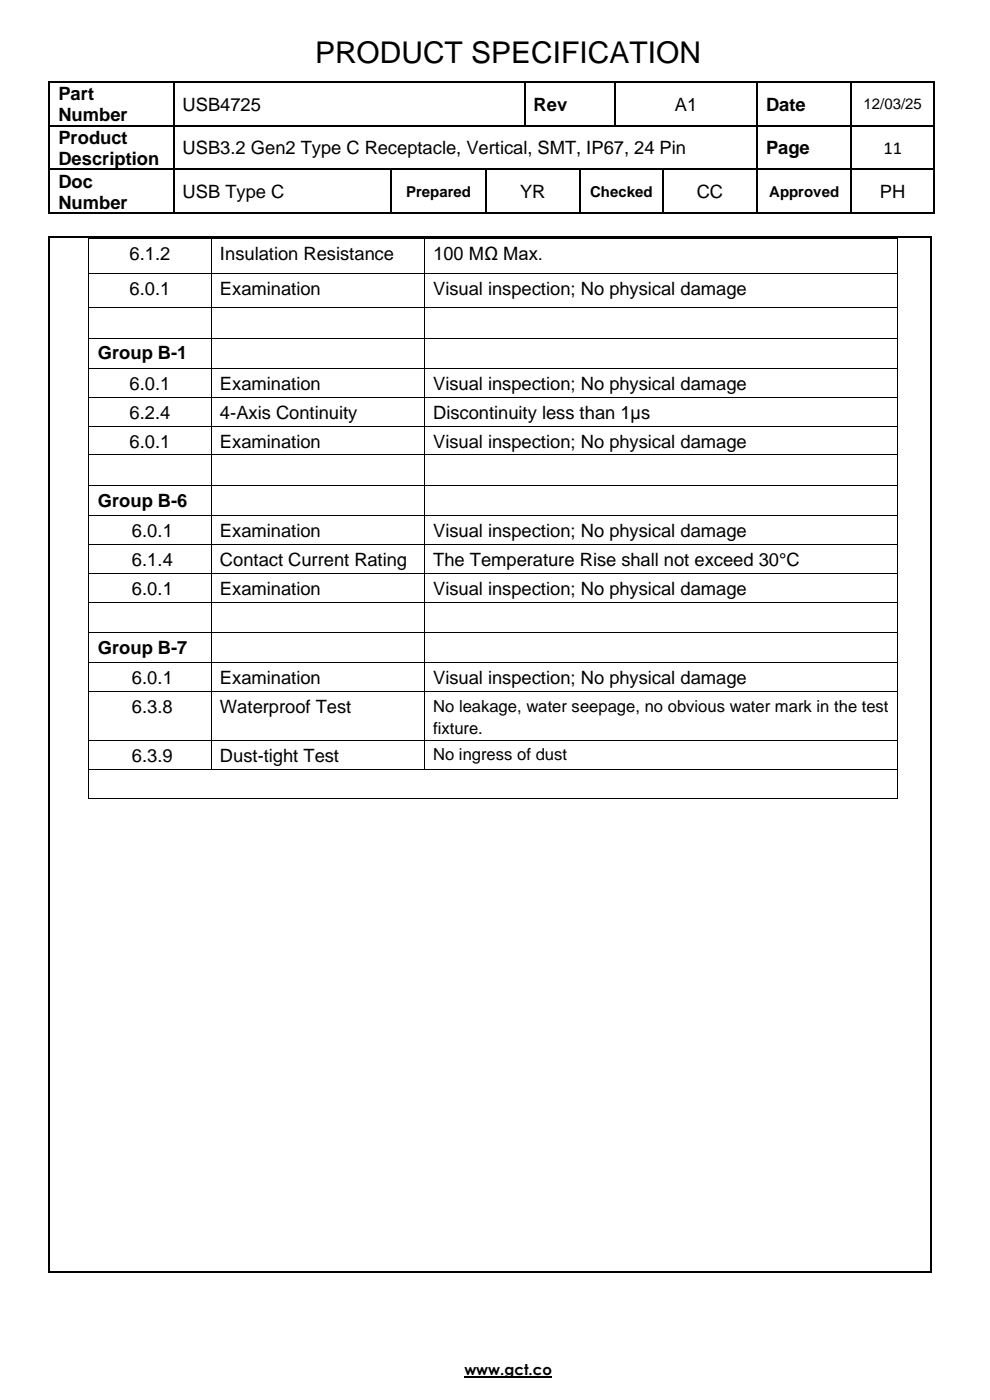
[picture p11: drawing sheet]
<svg xmlns="http://www.w3.org/2000/svg" width="210mm" height="297mm" viewBox="0 0 210 297" stroke-linecap="round" stroke-linejoin="round" font-family="sans-serif">
<defs><g id="words">
<text font-size="6.3" x="66.8" y="13.4">PRODUCT SPECIFICATION</text>
<g font-size="3.9">
<text x="12.4" y="21.2">Part</text>
<text x="38.7" y="23.5">USB4725</text>
<text x="113.2" y="23.5">Rev</text>
<text x="143.2" y="23.5">A1</text>
<text x="162.5" y="23.5">Date</text>
<text x="12.4" y="25.7">Number</text>
<text x="12.4" y="30.5">Product</text>
<text x="12.4" y="35">Description</text>
<text x="38.7" y="32.7">USB3.2 Gen2 Type C Receptacle, Vertical, SMT, IP67, 24 Pin</text>
<text x="162.5" y="32.7">Page</text>
<text x="187.4" y="32.6">11</text>
<text x="12.4" y="39.8">Doc</text>
<text x="12.4" y="44.2">Number</text>
<text x="38.7" y="42">USB Type C</text>
<text x="110.3" y="42">YR</text>
<text x="147.8" y="42">CC</text>
<text x="186.6" y="42">PH</text>
<text x="27.5" y="55.1">6.1.2</text>
<text x="46.7" y="55.1">Insulation Resistance</text>
<text x="91.9" y="55.1">100 MΩ Max.</text>
<text x="27.5" y="62.5">6.0.1</text>
<text x="46.7" y="62.5">Examination</text>
<text x="91.9" y="62.5">Visual inspection; No physical damage</text>
<text x="20.7" y="76.2">Group B-1</text>
<text x="27.5" y="82.7">6.0.1</text>
<text x="46.7" y="82.7">Examination</text>
<text x="91.9" y="82.7">Visual inspection; No physical damage</text>
<text x="27.5" y="88.8">6.2.4</text>
<text x="46.7" y="88.8">4-Axis Continuity</text>
<text x="91.9" y="88.8">Discontinuity less than 1µs</text>
<text x="27.5" y="94.9">6.0.1</text>
<text x="46.7" y="94.9">Examination</text>
<text x="91.9" y="94.9">Visual inspection; No physical damage</text>
<text x="20.7" y="107.5">Group B-6</text>
<text x="28" y="113.9">6.0.1</text>
<text x="46.7" y="113.9">Examination</text>
<text x="91.9" y="113.9">Visual inspection; No physical damage</text>
<text x="28" y="120">6.1.4</text>
<text x="46.7" y="120">Contact Current Rating</text>
<text x="91.9" y="120">The Temperature Rise shall not exceed 30°C</text>
<text x="28" y="126.2">6.0.1</text>
<text x="46.7" y="126.2">Examination</text>
<text x="91.9" y="126.2">Visual inspection; No physical damage</text>
<text x="20.7" y="138.7">Group B-7</text>
<text x="28" y="145.1">6.0.1</text>
<text x="46.7" y="145.1">Examination</text>
<text x="91.9" y="145.1">Visual inspection; No physical damage</text>
<text x="28" y="151.3">6.3.8</text>
<text x="46.7" y="151.3">Waterproof Test</text>
<text x="28" y="161.6">6.3.9</text>
<text x="46.7" y="161.6">Dust-tight Test</text>
</g>
<g font-size="3.5">
<text x="91.9" y="150.9">No leakage, water seepage, no obvious water mark in the test</text>
<text x="91.9" y="155.6">fixture.</text>
<text x="91.9" y="161.3">No ingress of dust</text>
</g>
<g font-size="3.2">
<text x="183.1" y="23.2">12/03/25</text>
<text x="86.1" y="41.7">Prepared</text>
<text x="125.2" y="41.7">Checked</text>
<text x="163.1" y="41.7">Approved</text>
<text x="98.5" y="291.6">www.gct.co</text>
</g>
</g></defs>
<g fill="#000">
<path d="M10.3 17.2h.4v.4h-.4z" fill-rule="evenodd"/>
<path d="M10.3 17.2h.4v.4h-.4z" fill-rule="evenodd"/>
<path d="M36.7 17.2h.3v.4h-.3z" fill-rule="evenodd"/>
<path d="M111.1 17.2h.3v.4h-.3z" fill-rule="evenodd"/>
<path d="M130.4 17.2h.3v.4h-.3z" fill-rule="evenodd"/>
<path d="M160.4 17.2h.3v.4h-.3z" fill-rule="evenodd"/>
<path d="M180.4 17.2h.4v.4h-.4z" fill-rule="evenodd"/>
<path d="M197.9 17.2h.3v.4h-.3z" fill-rule="evenodd"/>
<path d="M197.9 17.2h.3v.4h-.3z" fill-rule="evenodd"/>
<path d="M10.3 26.5h.4v.3h-.4z" fill-rule="evenodd"/>
<path d="M10.3 35.8h.4v.3h-.4z" fill-rule="evenodd"/>
<path d="M36.7 26.5h.3v.3h-.3z" fill-rule="evenodd"/>
<path d="M36.7 35.8h.3v.3h-.3z" fill-rule="evenodd"/>
<path d="M82.9 35.8h.3v.3h-.3z" fill-rule="evenodd"/>
<path d="M102.8 35.8h.4v.3h-.4z" fill-rule="evenodd"/>
<path d="M111.1 26.5h.3v.3h-.3z" fill-rule="evenodd"/>
<path d="M122.9 35.8h.3v.3h-.3z" fill-rule="evenodd"/>
<path d="M130.4 26.5h.3v.3h-.3z" fill-rule="evenodd"/>
<path d="M140.4 35.8h.3v.3h-.3z" fill-rule="evenodd"/>
<path d="M160.4 26.5h.3v.3h-.3z" fill-rule="evenodd"/>
<path d="M160.4 35.8h.3v.3h-.3z" fill-rule="evenodd"/>
<path d="M180.4 26.5h.4v.3h-.4z" fill-rule="evenodd"/>
<path d="M180.4 35.8h.4v.3h-.4z" fill-rule="evenodd"/>
<path d="M197.9 26.5h.3v.3h-.3z" fill-rule="evenodd"/>
<path d="M197.9 35.8h.3v.3h-.3z" fill-rule="evenodd"/>
<path d="M10.3 45.1h.4v.3h-.4z" fill-rule="evenodd"/>
<path d="M10.3 45.1h.4v.3h-.4z" fill-rule="evenodd"/>
<path d="M10.3 50.2h.4v.3h-.4z" fill-rule="evenodd"/>
<path d="M10.3 50.2h.4v.3h-.4z" fill-rule="evenodd"/>
<path d="M18.8 50.5h.1v1h-.1z" fill-rule="evenodd"/>
<path d="M18.8 50.5h.1v.2h-.1z" fill-rule="evenodd"/>
<path d="M18.8 57.8h.1v1h-.1z" fill-rule="evenodd"/>
<path d="M36.7 45.1h.3v.3h-.3z" fill-rule="evenodd"/>
<path d="M44.7 50.7h.1v.8h-.1z" fill-rule="evenodd"/>
<path d="M44.7 50.5h.1v.2h-.1z" fill-rule="evenodd"/>
<path d="M44.7 57.8h.1v1h-.1z" fill-rule="evenodd"/>
<path d="M82.9 45.1h.3v.3h-.3z" fill-rule="evenodd"/>
<path d="M89.9 50.7h.2v.8h-.2z" fill-rule="evenodd"/>
<path d="M89.9 50.5h.2v.2h-.2z" fill-rule="evenodd"/>
<path d="M89.9 57.8h.2v1h-.2z" fill-rule="evenodd"/>
<path d="M102.8 45.1h.4v.3h-.4z" fill-rule="evenodd"/>
<path d="M122.9 45.1h.3v.3h-.3z" fill-rule="evenodd"/>
<path d="M140.4 45.1h.3v.3h-.3z" fill-rule="evenodd"/>
<path d="M160.4 45.1h.3v.3h-.3z" fill-rule="evenodd"/>
<path d="M180.4 45.1h.4v.3h-.4z" fill-rule="evenodd"/>
<path d="M190.2 50.5h.2v1h-.2z" fill-rule="evenodd"/>
<path d="M190.2 50.5h.2v.2h-.2z" fill-rule="evenodd"/>
<path d="M190.2 57.8h.2v1h-.2z" fill-rule="evenodd"/>
<path d="M197.4 50.2h.3v.3h-.3z" fill-rule="evenodd"/>
<path d="M197.4 50.2h.3v.3h-.3z" fill-rule="evenodd"/>
<path d="M197.9 45.1h.3v.3h-.3z" fill-rule="evenodd"/>
<path d="M197.9 45.1h.3v.3h-.3z" fill-rule="evenodd"/>
<path d="M18.8 65.2h.1v1h-.1z" fill-rule="evenodd"/>
<path d="M18.8 71.6h.1v1h-.1z" fill-rule="evenodd"/>
<path d="M18.8 78.1h.1v.9h-.1z" fill-rule="evenodd"/>
<path d="M44.7 65.2h.1v1h-.1z" fill-rule="evenodd"/>
<path d="M44.7 71.6h.1v1h-.1z" fill-rule="evenodd"/>
<path d="M44.7 78.1h.1v.9h-.1z" fill-rule="evenodd"/>
<path d="M89.9 65.2h.2v1h-.2z" fill-rule="evenodd"/>
<path d="M89.9 71.6h.2v1h-.2z" fill-rule="evenodd"/>
<path d="M89.9 78.1h.2v.9h-.2z" fill-rule="evenodd"/>
<path d="M190.2 65.2h.2v1h-.2z" fill-rule="evenodd"/>
<path d="M190.2 71.6h.2v1h-.2z" fill-rule="evenodd"/>
<path d="M190.2 78.1h.2v.9h-.2z" fill-rule="evenodd"/>
<path d="M18.8 84.2h.1v.9h-.1z" fill-rule="evenodd"/>
<path d="M18.8 90.3h.1v1h-.1z" fill-rule="evenodd"/>
<path d="M18.8 96.4h.1v1h-.1z" fill-rule="evenodd"/>
<path d="M44.7 84.2h.1v.9h-.1z" fill-rule="evenodd"/>
<path d="M44.7 90.3h.1v1h-.1z" fill-rule="evenodd"/>
<path d="M44.7 96.4h.1v1h-.1z" fill-rule="evenodd"/>
<path d="M89.9 84.2h.2v.9h-.2z" fill-rule="evenodd"/>
<path d="M89.9 90.3h.2v1h-.2z" fill-rule="evenodd"/>
<path d="M89.9 96.4h.2v1h-.2z" fill-rule="evenodd"/>
<path d="M190.2 84.2h.2v.9h-.2z" fill-rule="evenodd"/>
<path d="M190.2 90.3h.2v1h-.2z" fill-rule="evenodd"/>
<path d="M190.2 96.4h.2v1h-.2z" fill-rule="evenodd"/>
<path d="M18.8 102.8h.1v1h-.1z" fill-rule="evenodd"/>
<path d="M18.8 109.3h.1v1h-.1z" fill-rule="evenodd"/>
<path d="M18.8 115.4h.1v1h-.1z" fill-rule="evenodd"/>
<path d="M44.7 102.8h.1v1h-.1z" fill-rule="evenodd"/>
<path d="M44.7 109.3h.1v1h-.1z" fill-rule="evenodd"/>
<path d="M44.7 115.4h.1v1h-.1z" fill-rule="evenodd"/>
<path d="M89.9 102.8h.2v1h-.2z" fill-rule="evenodd"/>
<path d="M89.9 109.3h.2v1h-.2z" fill-rule="evenodd"/>
<path d="M89.9 115.4h.2v1h-.2z" fill-rule="evenodd"/>
<path d="M190.2 102.8h.2v1h-.2z" fill-rule="evenodd"/>
<path d="M190.2 109.3h.2v1h-.2z" fill-rule="evenodd"/>
<path d="M190.2 115.4h.2v1h-.2z" fill-rule="evenodd"/>
<path d="M18.8 121.6h.1v.9h-.1z" fill-rule="evenodd"/>
<path d="M18.8 127.7h.1v.9h-.1z" fill-rule="evenodd"/>
<path d="M18.8 134.1h.1v1h-.1z" fill-rule="evenodd"/>
<path d="M44.7 121.6h.1v.9h-.1z" fill-rule="evenodd"/>
<path d="M44.7 127.7h.1v.9h-.1z" fill-rule="evenodd"/>
<path d="M44.7 134.1h.1v1h-.1z" fill-rule="evenodd"/>
<path d="M89.9 121.6h.2v.9h-.2z" fill-rule="evenodd"/>
<path d="M89.9 127.7h.2v.9h-.2z" fill-rule="evenodd"/>
<path d="M89.9 134.1h.2v1h-.2z" fill-rule="evenodd"/>
<path d="M190.2 121.6h.2v.9h-.2z" fill-rule="evenodd"/>
<path d="M190.2 127.7h.2v.9h-.2z" fill-rule="evenodd"/>
<path d="M190.2 134.1h.2v1h-.2z" fill-rule="evenodd"/>
<path d="M18.8 140.5h.1v1h-.1z" fill-rule="evenodd"/>
<path d="M18.8 146.7h.1v.9h-.1z" fill-rule="evenodd"/>
<path d="M18.8 157h.1v.9h-.1z" fill-rule="evenodd"/>
<path d="M44.7 140.5h.1v1h-.1z" fill-rule="evenodd"/>
<path d="M44.7 146.7h.1v.9h-.1z" fill-rule="evenodd"/>
<path d="M44.7 157h.1v.9h-.1z" fill-rule="evenodd"/>
<path d="M89.9 140.5h.2v1h-.2z" fill-rule="evenodd"/>
<path d="M89.9 146.7h.2v.9h-.2z" fill-rule="evenodd"/>
<path d="M89.9 157h.2v.9h-.2z" fill-rule="evenodd"/>
<path d="M190.2 140.5h.2v1h-.2z" fill-rule="evenodd"/>
<path d="M190.2 146.7h.2v.9h-.2z" fill-rule="evenodd"/>
<path d="M190.2 157h.2v.9h-.2z" fill-rule="evenodd"/>
<path d="M18.8 163.1h.1v1h-.1z" fill-rule="evenodd"/>
<path d="M18.8 169.2h.1v.2h-.1z" fill-rule="evenodd"/>
<path d="M18.8 169.2h.1v.2h-.1z" fill-rule="evenodd"/>
<path d="M44.7 163.1h.1v.2h-.1z" fill-rule="evenodd"/>
<path d="M89.9 163.1h.2v.2h-.2z" fill-rule="evenodd"/>
<path d="M190.2 163.1h.2v1h-.2z" fill-rule="evenodd"/>
<path d="M190.2 169.2h.2v.2h-.2z" fill-rule="evenodd"/>
<path d="M190.2 169.2h.2v.2h-.2z" fill-rule="evenodd"/>
<path d="M10.3 269.6h.4v.4h-.4z" fill-rule="evenodd"/>
<path d="M10.3 269.6h.4v.4h-.4z" fill-rule="evenodd"/>
<path d="M197.4 269.6h.3v.4h-.3z" fill-rule="evenodd"/>
<path d="M197.4 269.6h.3v.4h-.3z" fill-rule="evenodd"/>
</g>
<g fill="none" stroke="#000" stroke-width=".34">
<path d="M10.5 17.6v8.9M10.7 17.4h26M36.8 17.6v8.9M37 17.4h74.1M111.3 17.6v8.9M111.4 17.4h19M130.5 17.6v8.9M130.7 17.4h29.7M160.6 17.6v8.9M160.7 17.4h19.7M180.6 17.6v8.9M180.8 17.4h17.1"/>
<path d="M198.1 17.6v8.9M10.5 26.8v9M10.5 36.1v9M10.7 26.7h26M10.7 35.9h26M36.8 26.8v9M36.8 36.1v9M37 26.7h74.1M37 35.9h45.9M83 36.1v9M83.2 35.9h19.6M103 36.1v9"/>
<path d="M103.2 35.9h19.7M111.4 26.7h19M123 36.1v9M123.2 35.9h17.2M130.7 26.7h29.7M140.6 36.1v9M140.7 35.9h19.7M160.6 26.8v9M160.6 36.1v9M160.7 26.7h19.7M160.7 35.9h19.7M180.6 26.8v9"/>
<path d="M180.6 36.1v9M180.8 26.7h17.1M180.8 35.9h17.1M198.1 26.8v9M198.1 36.1v9M10.5 50.5v219.1M10.7 45.3h26M10.7 50.3h186.7M37 45.3h45.9M83.2 45.3h19.6M103.2 45.3h19.7M123.2 45.3h17.2"/>
<path d="M140.7 45.3h19.7M160.7 45.3h19.7M180.8 45.3h17.1M197.5 50.5v219.1M10.7 269.8h186.7"/>
</g>
<path d="M98.5 292h18.5" fill="none" stroke="#000" stroke-width=".3"/>
<g fill="none" stroke="#000" stroke-width=".21">
<path d="M18.8 51.5v6.3M18.8 58.8v6.4M18.9 50.6h25.8M18.9 57.9h25.8M44.8 51.5v6.3M44.8 58.8v6.4M44.8 50.6h45.1M44.8 57.9h45.1M90 51.5v6.3M90 58.8v6.4M90.1 50.6h100.1M90.1 57.9h100.1"/>
<path d="M190.3 51.5v6.3M190.3 58.8v6.4M18.8 66.2v5.4M18.8 72.6v5.5M18.8 79v5.2M18.9 65.3h25.8M18.9 71.7h25.8M18.9 78.2h25.8M44.8 66.2v5.4M44.8 72.6v5.5M44.8 79v5.2M44.8 65.3h45.1"/>
<path d="M44.8 71.7h45.1M44.8 78.2h45.1M90 66.2v5.4M90 72.6v5.5M90 79v5.2M90.1 65.3h100.1M90.1 71.7h100.1M90.1 78.2h100.1M190.3 66.2v5.4M190.3 72.6v5.5M190.3 79v5.2M18.8 85.1v5.2"/>
<path d="M18.8 91.3v5.1M18.8 97.4v5.4M18.9 84.3h25.8M18.9 90.4h25.8M18.9 96.5h25.8M44.8 85.1v5.2M44.8 91.3v5.1M44.8 97.4v5.4M44.8 84.3h45.1M44.8 90.4h45.1M44.8 96.5h45.1M90 85.1v5.2"/>
<path d="M90 91.3v5.1M90 97.4v5.4M90.1 84.3h100.1M90.1 90.4h100.1M90.1 96.5h100.1M190.3 85.1v5.2M190.3 91.3v5.1M190.3 97.4v5.4M18.8 103.8v5.5M18.8 110.3v5.1M18.8 116.4v5.2M18.9 102.9h25.8"/>
<path d="M18.9 109.4h25.8M18.9 115.5h25.8M44.8 103.8v5.5M44.8 110.3v5.1M44.8 116.4v5.2M44.8 102.9h45.1M44.8 109.4h45.1M44.8 115.5h45.1M90 103.8v5.5M90 110.3v5.1M90 116.4v5.2M90.1 102.9h100.1"/>
<path d="M90.1 109.4h100.1M90.1 115.5h100.1M190.3 103.8v5.5M190.3 110.3v5.1M190.3 116.4v5.2M18.8 122.5v5.2M18.8 128.6v5.5M18.8 135.1v5.4M18.9 121.6h25.8M18.9 127.7h25.8M18.9 134.2h25.8M44.8 122.5v5.2"/>
<path d="M44.8 128.6v5.5M44.8 135.1v5.4M44.8 121.6h45.1M44.8 127.7h45.1M44.8 134.2h45.1M90 122.5v5.2M90 128.6v5.5M90 135.1v5.4M90.1 121.6h100.1M90.1 127.7h100.1M90.1 134.2h100.1M190.3 122.5v5.2"/>
<path d="M190.3 128.6v5.5M190.3 135.1v5.4M18.8 141.5v5.2M18.8 147.6v9.4M18.8 157.9v5.2M18.9 140.6h25.8M18.9 146.7h25.8M18.9 157h25.8M44.8 141.5v5.2M44.8 147.6v9.4M44.8 157.9v5.2M44.8 140.6h45.1"/>
<path d="M44.8 146.7h45.1M44.8 157h45.1M90 141.5v5.2M90 147.6v9.4M90 157.9v5.2M90.1 140.6h100.1M90.1 146.7h100.1M90.1 157h100.1M190.3 141.5v5.2M190.3 147.6v9.4M190.3 157.9v5.2M18.8 164.1v5.1"/>
<path d="M18.9 163.2h25.8M18.9 169.3h171.3M44.8 163.2h45.1M90.1 163.2h100.1M190.3 164.1v5.1"/>
</g>
<use href="#words"/>
</svg>
